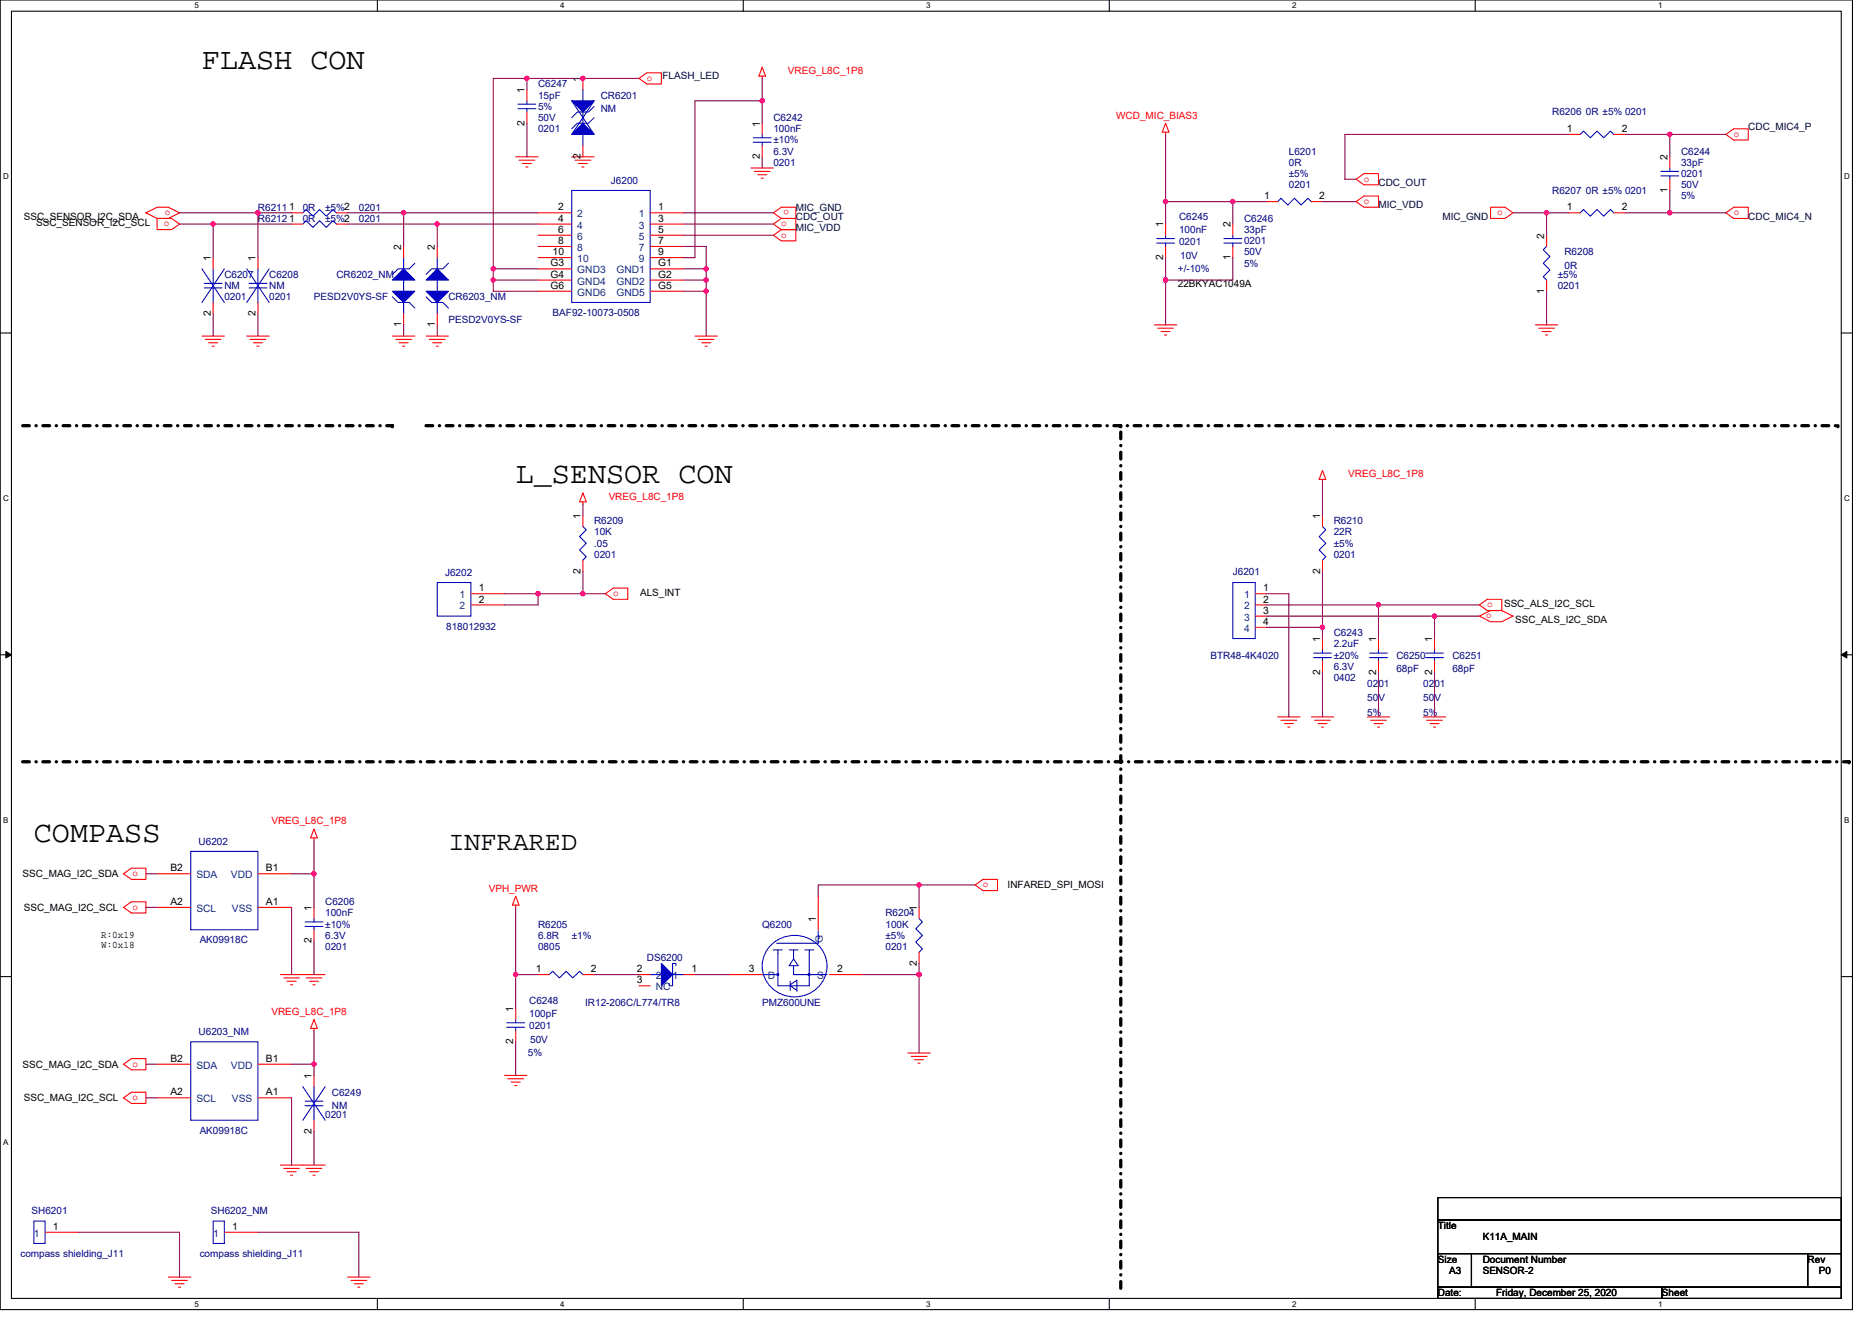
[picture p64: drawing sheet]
<svg xmlns="http://www.w3.org/2000/svg" width="297mm" height="210mm" viewBox="0 0 297 210" stroke-linecap="round" stroke-linejoin="round" font-family="sans-serif">
<defs><g id="words">
<g font-size="4.8">
<text x="32" y="10.9">FLASH CON</text>
<text x="81.8" y="76.7">L_SENSOR CON</text>
<text x="5.4" y="133.6">COMPASS</text>
</g>
<text font-size="4.3" x="71.2" y="135">INFRARED</text>
<g font-size="1.6" fill="#f00">
<text x="125" y="11.7">VREG_L8C_1P8</text>
<text x="102.6" y="12.8">o</text>
<text x="177.1" y="18.8">WCD_MIC_BIAS3</text>
<text x="275.1" y="21.7">o</text>
<text x="216.4" y="28.8">o</text>
<text x="26" y="35.9">o</text>
<text x="26.2" y="34.1">o</text>
<text x="124" y="35.9">o</text>
<text x="125.2" y="33.4" transform="rotate(180 125.2 33.4)">o</text>
<text x="216.4" y="32.4">o</text>
<text x="237.6" y="34.1">o</text>
<text x="275.1" y="34.1">o</text>
<text x="124" y="37.7">o</text>
<text x="213.9" y="75.7">VREG_L8C_1P8</text>
<text x="96.6" y="79.3">VREG_L8C_1P8</text>
<text x="97.3" y="94.6">o</text>
<text x="235.8" y="98.1">o</text>
<text x="236" y="96.4">o</text>
<text x="43.1" y="130.9">VREG_L8C_1P8</text>
<text x="21" y="139">o</text>
<text x="77.6" y="141.5">VPH_PWR</text>
<text x="156" y="140.8">o</text>
<text x="21" y="144.4">o</text>
<text x="43.1" y="161.1">VREG_L8C_1P8</text>
<text x="21" y="169.3">o</text>
<text x="21" y="174.6">o</text>
</g>
<g font-size="1.6">
<text x="83.2" y="14.8" transform="rotate(-90 83.2 14.8)">1</text>
<text x="92.1" y="13" transform="rotate(-90 92.1 13)">1</text>
<text x="83.2" y="19.9" transform="rotate(-90 83.2 19.9)">2</text>
<text x="120.6" y="20.1" transform="rotate(-90 120.6 20.1)">1</text>
<text x="248.6" y="21">1</text>
<text x="257.3" y="21">2</text>
<text x="92.1" y="25.3" transform="rotate(-90 92.1 25.3)">2</text>
<text x="120.6" y="25.3" transform="rotate(-90 120.6 25.3)">2</text>
<text x="264.6" y="25.4" transform="rotate(-90 264.6 25.4)">2</text>
<text x="3.8" y="34.8">SSC_SENSOR_I2C_SDA</text>
<text x="5.7" y="35.9">SSC_SENSOR_I2C_SCL</text>
<text x="45.9" y="33.4">1</text>
<text x="45.9" y="35.2">1</text>
<text x="88.6" y="33.4">2</text>
<text x="88.6" y="35.2">4</text>
<text x="104.4" y="33.4">1</text>
<text x="104.4" y="35.2">3</text>
<text x="200.6" y="31.6">1</text>
<text x="209.3" y="31.6">2</text>
<text x="248.6" y="33.4">1</text>
<text x="257.3" y="33.4">2</text>
<text x="264.6" y="30.6" transform="rotate(-90 264.6 30.6)">1</text>
<text x="33.4" y="41.4" transform="rotate(-90 33.4 41.4)">1</text>
<text x="40.6" y="41.4" transform="rotate(-90 40.6 41.4)">1</text>
<text x="63.7" y="39.6" transform="rotate(-90 63.7 39.6)">2</text>
<text x="69" y="39.6" transform="rotate(-90 69 39.6)">2</text>
<text x="87.7" y="40.5">10</text>
<text x="88.6" y="37">6</text>
<text x="88.6" y="38.7">8</text>
<text x="104.4" y="37">5</text>
<text x="104.4" y="38.7">7</text>
<text x="104.4" y="40.5">9</text>
<text x="184.6" y="41.3" transform="rotate(-90 184.6 41.3)">2</text>
<text x="184.6" y="36.1" transform="rotate(-90 184.6 36.1)">1</text>
<text x="195.2" y="41.3" transform="rotate(-90 195.2 41.3)">1</text>
<text x="195.2" y="36.1" transform="rotate(-90 195.2 36.1)">2</text>
<text x="245" y="37.9" transform="rotate(-90 245 37.9)">2</text>
<text x="87.3" y="42.3">G3</text>
<text x="87.3" y="44.1">G4</text>
<text x="87.3" y="45.8">G6</text>
<text x="104.4" y="42.3">G1</text>
<text x="104.4" y="44.1">G2</text>
<text x="104.4" y="45.8">G5</text>
<text x="186.9" y="45.5">22BKYAC1049A</text>
<text x="245" y="46.6" transform="rotate(-90 245 46.6)">1</text>
<text x="33.4" y="50.2" transform="rotate(-90 33.4 50.2)">2</text>
<text x="40.6" y="50.2" transform="rotate(-90 40.6 50.2)">2</text>
<text x="63.7" y="51.9" transform="rotate(-90 63.7 51.9)">1</text>
<text x="69" y="51.9" transform="rotate(-90 69 51.9)">1</text>
<text x="92.1" y="82.3" transform="rotate(-90 92.1 82.3)">1</text>
<text x="209.5" y="82.3" transform="rotate(-90 209.5 82.3)">1</text>
<text x="76" y="93.9">1</text>
<text x="76" y="95.6">2</text>
<text x="92.1" y="91.1" transform="rotate(-90 92.1 91.1)">2</text>
<text x="101.6" y="94.6">ALS_INT</text>
<text x="200.4" y="95.6">2</text>
<text x="200.4" y="93.9">1</text>
<text x="209.5" y="91.1" transform="rotate(-90 209.5 91.1)">2</text>
<text x="200.4" y="97.4">3</text>
<text x="200.4" y="99.2">4</text>
<text x="209.5" y="101.9" transform="rotate(-90 209.5 101.9)">1</text>
<text x="218.4" y="101.9" transform="rotate(-90 218.4 101.9)">1</text>
<text x="227.2" y="101.9" transform="rotate(-90 227.2 101.9)">1</text>
<text x="238.7" y="96.4">SSC_ALS_I2C_SCL</text>
<text x="240.4" y="98.8">SSC_ALS_I2C_SDA</text>
<text x="209.5" y="107.1" transform="rotate(-90 209.5 107.1)">2</text>
<text x="218.4" y="107.1" transform="rotate(-90 218.4 107.1)">2</text>
<text x="227.2" y="107.1" transform="rotate(-90 227.2 107.1)">2</text>
<text x="3.6" y="139.2">SSC_MAG_I2C_SDA</text>
<text x="27" y="143.6">A2</text>
<text x="27" y="138.3">B2</text>
<text x="42.2" y="143.6">A1</text>
<text x="42.2" y="138.3">B1</text>
<text x="159.9" y="141">INFARED_SPI_MOSI</text>
<text x="3.8" y="144.5">SSC_MAG_I2C_SCL</text>
<text x="16" y="148.8">R:0x19</text>
<text x="49.4" y="149.7" transform="rotate(-90 49.4 149.7)">2</text>
<text x="49.4" y="144.5" transform="rotate(-90 49.4 144.5)">1</text>
<text x="129.5" y="146.3" transform="rotate(-90 129.5 146.3)">1</text>
<text x="145.5" y="144.5" transform="rotate(-90 145.5 144.5)">1</text>
<text x="16" y="150.4">W:0x18</text>
<text x="85" y="154.3">1</text>
<text x="93.7" y="154.3">2</text>
<text x="101" y="154.3">2</text>
<text x="109.7" y="154.3">1</text>
<text x="118.8" y="154.3">3</text>
<text x="132.9" y="154.3">2</text>
<text x="145.5" y="153.3" transform="rotate(-90 145.5 153.3)">2</text>
<text x="81.4" y="160.5" transform="rotate(-90 81.4 160.5)">1</text>
<text x="101" y="156.1">3</text>
<text x="81.4" y="165.7" transform="rotate(-90 81.4 165.7)">2</text>
<text x="3.6" y="169.4">SSC_MAG_I2C_SDA</text>
<text x="27" y="173.9">A2</text>
<text x="27" y="168.5">B2</text>
<text x="42.2" y="173.9">A1</text>
<text x="42.2" y="168.5">B1</text>
<text x="49.4" y="171.2" transform="rotate(-90 49.4 171.2)">1</text>
<text x="3.8" y="174.8">SSC_MAG_I2C_SCL</text>
<text x="49.4" y="180" transform="rotate(-90 49.4 180)">2</text>
<text x="8.4" y="195.2">1</text>
<text x="36.8" y="195.2">1</text>
<text x="228.2" y="195.1">Title</text>
<text x="235.3" y="196.8">K11A_MAIN</text>
<text x="228.2" y="200.4">Size</text>
<text x="229.9" y="202.2">A3</text>
<text x="235.3" y="200.4">Document Number</text>
<text x="235.3" y="202.2">SENSOR-2</text>
<text x="286.8" y="200.4">Rev</text>
<text x="288.6" y="202.2">P0</text>
<text x="228.2" y="205.7">Date:</text>
<text x="237.4" y="205.7">Friday, December 25, 2020</text>
<text x="263.7" y="205.7">Sheet</text>
</g>
<g font-size="1.6" fill="#000080">
<text x="85.4" y="13.9">C6247</text>
<text x="85.4" y="15.6">15pF</text>
<text x="85.4" y="17.4">5%</text>
<text x="95.3" y="15.6">CR6201</text>
<text x="95.3" y="17.8">NM</text>
<text x="85.4" y="21">0201</text>
<text x="85.4" y="19.2">50V</text>
<text x="122.7" y="19.2">C6242</text>
<text x="122.7" y="21">100nF</text>
<text x="122.7" y="22.8">±10%</text>
<text x="246.3" y="18.3">R6206 0R ±5% 0201</text>
<text x="96.9" y="29.1">J6200</text>
<text x="122.7" y="26.3">0201</text>
<text x="122.7" y="24.5">6.3V</text>
<text x="204.5" y="24.5">L6201</text>
<text x="204.5" y="26.3">0R</text>
<text x="204.5" y="28.1">±5%</text>
<text x="204.5" y="29.9">0201</text>
<text x="266.7" y="24.5">C6244</text>
<text x="266.7" y="26.3">33pF</text>
<text x="266.7" y="28.1">0201</text>
<text x="266.7" y="29.9">50V</text>
<text x="40.9" y="33.4">R6211</text>
<text x="40.9" y="35.2">R6212</text>
<text x="48" y="33.4">0R</text>
<text x="48" y="35.2">0R</text>
<text x="51.6" y="33.4">±5%2</text>
<text x="51.6" y="35.2">±5%2</text>
<text x="56.9" y="33.4">0201</text>
<text x="56.9" y="35.2">0201</text>
<text x="187.1" y="34.8">C6245</text>
<text x="197.4" y="35.2">C6246</text>
<text x="246.3" y="30.8">R6207 0R ±5% 0201</text>
<text x="266.7" y="31.6">5%</text>
<text x="187.1" y="37">100nF</text>
<text x="187.1" y="38.9">0201</text>
<text x="187.3" y="41.1">10V</text>
<text x="197.4" y="37">33pF</text>
<text x="197.4" y="38.8">0201</text>
<text x="197.4" y="40.5">50V</text>
<text x="248.2" y="40.5">R6208</text>
<text x="35.6" y="44.1">C6207</text>
<text x="35.6" y="45.9">NM</text>
<text x="35.6" y="47.6">0201</text>
<text x="42.7" y="44.1">C6208</text>
<text x="42.7" y="45.9">NM</text>
<text x="42.7" y="47.6">0201</text>
<text x="49.8" y="47.6">PESD2V0YS-SF</text>
<text x="53.4" y="44.1">CR6202_NM</text>
<text x="71.2" y="47.6">CR6203_NM</text>
<text x="186.9" y="43.2">+/-10%</text>
<text x="197.4" y="42.3">5%</text>
<text x="247.2" y="44.1">±5%</text>
<text x="247.2" y="45.9">0201</text>
<text x="248.2" y="42.7">0R</text>
<text x="71.2" y="51.2">PESD2V0YS-SF</text>
<text x="87.7" y="50.1">BAF92-10073-0508</text>
<text x="94.3" y="83.2">R6209</text>
<text x="211.6" y="83.2">R6210</text>
<text x="94.3" y="85">10K</text>
<text x="94.3" y="86.8">.05</text>
<text x="94.3" y="88.5">0201</text>
<text x="211.6" y="85">22R</text>
<text x="211.6" y="86.8">±5%</text>
<text x="211.6" y="88.5">0201</text>
<text x="70.6" y="91.4">J6202</text>
<text x="195.6" y="91.2">J6201</text>
<text x="70.8" y="99.9">818012932</text>
<text x="211.6" y="101">C6243</text>
<text x="192.1" y="104.5">BTR48-4K4020</text>
<text x="211.6" y="102.8">2.2uF</text>
<text x="211.6" y="106.3">6.3V</text>
<text x="211.6" y="104.5">±20%</text>
<text x="221.6" y="104.5">C6250</text>
<text x="221.6" y="106.7">68pF</text>
<text x="230.5" y="104.5">C6251</text>
<text x="230.5" y="106.7">68pF</text>
<text x="211.6" y="108.1">0402</text>
<text x="217" y="109">0201</text>
<text x="217" y="111.3">50V</text>
<text x="217" y="113.6">5%</text>
<text x="225.8" y="109">0201</text>
<text x="225.8" y="111.3">50V</text>
<text x="225.8" y="113.6">5%</text>
<text x="31.5" y="134">U6202</text>
<text x="51.6" y="143.7">C6206</text>
<text x="31.7" y="149.7">AK09918C</text>
<text x="51.6" y="145.4">100nF</text>
<text x="51.6" y="149">6.3V</text>
<text x="51.6" y="147.2">±10%</text>
<text x="85.4" y="147.2">R6205</text>
<text x="85.4" y="149">6.8R</text>
<text x="90.7" y="149">±1%</text>
<text x="120.9" y="147.2">Q6200</text>
<text x="140.5" y="145.4">R6204</text>
<text x="140.5" y="147.2">100K</text>
<text x="140.5" y="149">±5%</text>
<text x="51.6" y="150.8">0201</text>
<text x="85.4" y="150.8">0805</text>
<text x="102.6" y="152.5">DS6200</text>
<text x="140.5" y="150.8">0201</text>
<text x="84" y="159.3">C6248</text>
<text x="84" y="161.4">100pF</text>
<text x="92.9" y="159.7">IR12-206C/L774/TR8</text>
<text x="120.9" y="159.7">PMZ600UNE</text>
<text x="31.5" y="164.3">U6203_NM</text>
<text x="83.8" y="167.7">5%</text>
<text x="84" y="163.4">0201</text>
<text x="84.1" y="165.5">50V</text>
<text x="52.7" y="173.9">C6249</text>
<text x="31.7" y="179.9">AK09918C</text>
<text x="51.6" y="177.4">0201</text>
<text x="52.7" y="176">NM</text>
<text x="5" y="192.7">SH6201</text>
<text x="33.5" y="192.7">SH6202_NM</text>
<text x="3.2" y="199.5">compass shielding_J11</text>
<text x="31.7" y="199.5">compass shielding_J11</text>
</g>
<g font-size="1.6" fill="#000040">
<text x="105.1" y="12.6">FLASH_LED</text>
<text x="277.4" y="20.6">CDC_MIC4_P</text>
<text x="218.7" y="29.5">CDC_OUT</text>
<text x="126.3" y="33.4">MIC_GND</text>
<text x="126.3" y="34.8">CDC_OUT</text>
<text x="218.7" y="33.1">MIC_VDD</text>
<text x="228.9" y="34.8">MIC_GND</text>
<text x="277.4" y="34.8">CDC_MIC4_N</text>
<text x="126.3" y="36.6">MIC_VDD</text>
</g>
<g font-size="1.6" fill="#004080">
<text x="91.6" y="34.5">2</text>
<text x="101.4" y="34.5">1</text>
<text x="91.6" y="36.3">4</text>
<text x="91.6" y="38.1">6</text>
<text x="91.6" y="39.8">8</text>
<text x="91.6" y="41.6">10</text>
<text x="101.4" y="36.3">3</text>
<text x="101.4" y="38.1">5</text>
<text x="101.4" y="39.8">7</text>
<text x="101.4" y="41.6">9</text>
<text x="91.6" y="43.4">GND3</text>
<text x="91.6" y="45.2">GND4</text>
<text x="91.6" y="46.9">GND6</text>
<text x="97.8" y="43.4">GND1</text>
<text x="97.8" y="45.2">GND2</text>
<text x="97.8" y="46.9">GND5</text>
<text x="72.9" y="95">1</text>
<text x="197.4" y="95">1</text>
<text x="72.9" y="96.7">2</text>
<text x="197.4" y="96.7">2</text>
<text x="197.4" y="98.5">3</text>
<text x="197.4" y="100.3">4</text>
<text x="31.2" y="139.4">SDA</text>
<text x="36.6" y="139.4">VDD</text>
<text x="31.2" y="144.7">SCL</text>
<text x="36.8" y="144.7">VSS</text>
<text x="130.6" y="149.7" transform="rotate(-90 130.6 149.7)">G</text>
<text x="104.1" y="155.4">2</text>
<text x="106.7" y="155.4">1</text>
<text x="121.8" y="155.4">D</text>
<text x="129.6" y="155.4">S</text>
<text x="104.1" y="157.2">NC</text>
<text x="31.2" y="169.6">SDA</text>
<text x="36.6" y="169.6">VDD</text>
<text x="31.2" y="175">SCL</text>
<text x="36.8" y="175">VSS</text>
<text x="5.4" y="196.3">1</text>
<text x="33.8" y="196.3">1</text>
</g>
<g font-size="1.3">
<text x="30.8" y="1.3">5</text>
<text x="88.9" y="1.3">4</text>
<text x="147" y="1.3">3</text>
<text x="205" y="1.3">2</text>
<text x="263.1" y="1.3">1</text>
<text x=".5" y="28.4">D</text>
<text x="292.6" y="28.4">D</text>
<text x=".5" y="79.5">C</text>
<text x="292.6" y="79.5">C</text>
<text x=".5" y="130.6">B</text>
<text x="292.6" y="130.6">B</text>
<text x=".5" y="181.7">A</text>
<text x="30.8" y="207.4">5</text>
<text x="88.9" y="207.4">4</text>
<text x="147" y="207.4">3</text>
<text x="205" y="207.4">2</text>
<text x="263.1" y="207.4">1</text>
</g>
</g></defs>
<path d="M0 0h293.9v207.9h-293.9zM1.8 1.8h290.4v204.3h-290.4z" fill="none" stroke="#000" stroke-width=".17"/>
<g fill="#fff">
<path d="M30.8 .2h.7v1.4h-.7z"/>
<path d="M30.8 206.3h.7v1.4h-.7z"/>
</g>
<path d="M59.9 0v1.8M59.9 206.1v1.8" fill="none" stroke="#000" stroke-width=".17"/>
<g fill="#fff">
<path d="M88.9 .2h.7v1.4h-.7z"/>
<path d="M88.9 206.3h.7v1.4h-.7z"/>
</g>
<path d="M117.9 0v1.8M117.9 206.1v1.8" fill="none" stroke="#000" stroke-width=".17"/>
<g fill="#fff">
<path d="M147 .2h.7v1.4h-.7z"/>
<path d="M147 206.3h.7v1.4h-.7z"/>
</g>
<path d="M176 0v1.8M176 206.1v1.8" fill="none" stroke="#000" stroke-width=".17"/>
<g fill="#fff">
<path d="M205 .2h.7v1.4h-.7z"/>
<path d="M205 206.3h.7v1.4h-.7z"/>
</g>
<path d="M234.1 0v1.8M234.1 206.1v1.8" fill="none" stroke="#000" stroke-width=".17"/>
<g fill="#fff">
<path d="M263.1 .2h.7v1.4h-.7z"/>
<path d="M263.1 206.3h.7v1.4h-.7z"/>
<path d="M.5 27.3h.9v1.4h-.9z"/>
<path d="M292.6 27.3h.9v1.4h-.9z"/>
<path d="M.5 78.4h.9v1.4h-.9z"/>
<path d="M292.6 78.4h.9v1.4h-.9z"/>
</g>
<path d="M0 52.9h1.8M292.2 52.9h1.7" fill="none" stroke="#000" stroke-width=".17"/>
<g fill="#fff">
<path d="M.5 129.5h.8v1.4h-.8z"/>
<path d="M292.6 129.5h.9v1.4h-.9z"/>
</g>
<path d="M0 103.9h1.8M292.2 103.9h1.7" fill="none" stroke="#000" stroke-width=".17"/>
<path d="M.9 103.4l.9 .5-.9 .5zM292.2 103.9l.8-.5v1z" fill="#000" stroke="#000" stroke-width=".16"/>
<path d="M.5 180.5h.8v1.4h-.8z" fill="#fff"/>
<path d="M0 155h1.8M292.2 155h1.7M228.2 190.1h64v3.5h-64zM228.2 193.6h64v5.4h-64zM228.2 199h5.3v5.3h-5.3zM233.5 199h53.3v5.3h-53.3zM286.8 199h5.4v5.3h-5.4zM228.2 204.3h35.5v1.8h-35.5zM263.7 204.3h28.5v1.8h-28.5z" fill="none" stroke="#000" stroke-width=".17"/>
<path d="M3.6 67.6h58.7M62.3 67.6h.1M67.6 67.6h224M177.8 67.6h.1M291.6 67.6h.1M3.6 120.9h289.8M293.4 120.9h.1M177.8 204.5v-136.9" fill="none" stroke="#000" stroke-width=".53" stroke-dasharray="1.1 1.1 0 1.1"/>
<g fill="none" stroke="#f00" stroke-width=".17">
<path d="M83.6 14.2v1.8M83.6 17.8v1.8M92.5 12.4v1.8M101.4 12.4l1.2-.8h2.3v1.7h-2.3zM120.9 10.7l.6 1.4h-1.1zM120.9 12.1v.3M120.9 19.6v1.7M185 19.6l.5 1.4h-1.1zM23.2 33.8l1.7-.9h1.8l1.8 .9-1.8 .9h-1.8zM24.9 34.7h2.3l1.3 .9-1.3 .8h-2.3zM46.3 33.8h1.7M46.3 35.6h1.7"/>
<path d="M53.4 33.8h1.8M53.4 35.6h1.8M64 39.1v1.8M69.4 39.1v1.8M81.8 24.9h3.6M82.4 25.4h2.5M82.9 26h1.4M83.4 26.5h.4M85.4 33.8h5.3M85.4 35.6h5.3M85.4 37.3h5.3M85.4 39.1h5.3"/>
<path d="M90.7 24.9h3.6M91.2 25.4h2.5M91.8 26h1.4M92.3 26.5h.4M92.5 23.1v1.8M103.2 33.8h5.3M103.2 35.6h5.3M103.2 37.3h5.3M103.2 39.1h5.3M119.2 26.7h3.5M119.7 27.2h2.5M120.2 27.7h1.5"/>
<path d="M120.8 28.3h.3M120.9 23.1v1.8M122.7 33.8l1.3-.9h2.3v1.8h-2.3zM122.7 37.3l1.3-.9h2.3v1.8h-2.3zM124 34.7l-1.3 .9 1.3 .8M124 34.7h2.3v1.7h-2.3M185 21v.3M185 35.6v1.7M185 39.1v1.8M195.6 39.1v1.8M195.6 35.6v1.7M201 32h1.7"/>
<path d="M208.1 32h1.7M215.2 32l1.2-.9h2.3v1.8h-2.3zM215.2 28.4l1.2-.8h2.3v1.7h-2.3zM236.5 32.9h2.3l1.3 .9-1.3 .9h-2.3zM245.4 37.3v1.8M249 33.8h1.7M249 21.3h1.7M256.1 33.8h1.7M256.1 21.3h1.7M265 28.4v1.8M265 24.9v1.8M273.9 21.3l1.2-.9h2.3v1.8h-2.3z"/>
<path d="M273.9 33.8l1.2-.9h2.3v1.8h-2.3zM32 53.3h3.6M32.6 53.9h2.5M33.1 54.4h1.4M33.7 54.9h.3M33.8 40.9v1.8M33.8 48v1.8M39.2 53.3h3.5M39.7 53.9h2.5M40.2 54.4h1.5M40.8 54.9h.3M40.9 40.9v1.8"/>
<path d="M40.9 48v1.8M62.3 53.3h3.5M62.8 53.9h2.5M63.3 54.4h1.5M63.9 54.9h.3M64 49.8v1.8M67.6 53.3h3.6M68.1 53.9h2.5M68.7 54.4h1.4M69.2 54.9h.4M69.4 49.8v1.8M85.4 40.9h5.3"/>
<path d="M85.4 42.7h5.3M85.4 44.4h5.3M85.4 46.2h5.3M103.2 40.9h5.3M103.2 42.7h5.3M103.2 44.4h5.3M103.2 46.2h5.3M110.3 53.3h3.5M110.8 53.9h2.5M111.3 54.4h1.5M111.9 54.9h.3M183.2 51.6h3.5"/>
<path d="M183.7 52.1h2.5M184.2 52.6h1.5M184.8 53.2h.3M243.6 51.6h3.6M244.2 52.1h2.5M244.7 52.6h1.4M245.2 53.2h.4M245.4 44.4v1.8M92.5 78.2l.5 1.5h-1zM92.5 79.7v.3M209.8 74.7l.6 1.4h-1.1zM209.8 76.1v.4"/>
<path d="M74.7 94.2h5.3M74.7 96h5.3M92.5 81.8v1.8M92.5 88.9v1.8M96.1 94.2l1.2-.9h2.3v1.8h-2.3zM199.2 96h1.8M199.2 97.8h1.8M199.2 99.6h1.8M199.2 94.2h1.8M209.8 81.8v1.8M209.8 88.9v1.8M234.7 97.8l1.8-.9h1.8l1.8 .9-1.8 .9h-1.8z"/>
<path d="M234.7 96l1.3-.9h2.3v1.8h-2.3zM202.7 113.8h3.6M203.3 114.3h2.5M203.8 114.9h1.4M204.3 115.4h.4M208.1 113.8h3.5M208.6 114.3h2.5M209.1 114.9h1.5M209.7 115.4h.3M209.8 101.3v1.8M209.8 104.9v1.8M217 113.8h3.5"/>
<path d="M217.5 114.3h2.5M218 114.9h1.5M218.6 115.4h.3M218.7 101.3v1.8M218.7 104.9v1.8M225.8 113.8h3.6M226.4 114.3h2.5M226.9 114.9h1.4M227.5 115.4h.3M227.6 101.3v1.8M227.6 104.9v1.8M19.6 138.7l1.2-.9h2.4v1.8h-2.4z"/>
<path d="M24.9 138.7h5.4M40.9 138.7h5.4M49.8 131.6l.6 1.4h-1.1zM49.8 133v.4M19.6 144l1.2-.9h2.4v1.8h-2.4zM24.9 144h5.4M40.9 144h5.4M44.5 154.7h7.1M45 155.2h2.5M45.5 155.7h1.5M46.1 156.3h.3M48.6 155.2h2.5"/>
<path d="M49.1 155.7h1.4M49.7 156.3h.3M49.8 144v1.8M49.8 147.6v1.8M81.8 142.2l.6 1.5h-1.1zM81.8 143.7v.3M85.4 154.7h1.8M92.5 154.7h1.8M101.4 154.7h1.8M101.4 156.5h1.8M108.5 154.7h1.8M115.6 154.7h5.3"/>
<path d="M129.8 142.2v5.4M131.6 154.7h5.3M145.8 144v1.8M145.8 151.1v1.8M154.7 140.5l1.3-.9h2.3v1.8h-2.3zM19.6 168.9l1.2-.9h2.4v1.8h-2.4zM19.6 174.2l1.2-.8h2.4v1.7h-2.4zM24.9 174.2h5.4M24.9 168.9h5.4M40.9 174.2h5.4M40.9 168.9h5.4M49.8 161.8l.6 1.4h-1.1z"/>
<path d="M49.8 163.2v.4M49.8 170.7v1.8M49.8 177.8v1.8M80 170.7h3.6M80.6 171.2h2.5M81.1 171.7h1.4M81.7 172.3h.3M81.8 160v1.8M81.8 163.6v1.8M144.1 167.1h3.5M144.6 167.7h2.5M145.1 168.2h1.5"/>
<path d="M145.7 168.7h.3M7.2 195.6h5.3M35.6 195.6h5.3M44.5 184.9h7.1M45 185.4h2.5M45.5 186h1.5M46.1 186.5h.3M48.6 185.4h2.5M49.1 186h1.4M49.7 186.5h.3M26.7 202.7h3.6M27.2 203.2h2.5"/>
<path d="M27.8 203.8h1.4M28.3 204.3h.4M55.2 202.7h3.5M55.7 203.2h2.5M56.2 203.8h1.5M56.8 204.3h.3"/>
</g>
<g fill="none" stroke="#00f" stroke-width=".17">
<path d="M82.2 16.5h2.8M82.2 17.3h2.8M83.6 16v.5M83.6 17.3v.5M90.7 16l3.6 5.3M92.5 14.2v1.8M92.5 17.8v1.8M94.3 16.9l-.9 .9h-1.8l-.9 .9M94.3 16l-3.6 5.3M94.3 18.7l-.9 .9h-1.8l-.9 .8M48 33.8l.6-.5 1.1 1 1-1 1.1 1 1-1 .6 .5M48 35.6l.6-.6 1.1 1.1 1-1.1 1.1 1.1 1-1.1 .6 .6"/>
<path d="M90.7 30.2h12.5v17.8h-12.5zM92.5 21.3v1.8M119.5 21.9h2.9M119.5 22.6h2.9M120.9 21.3v.6M120.9 22.6v.5M183.5 37.9h2.9M183.5 38.6h2.9M185 37.3v.6M185 38.6v.5M194.2 38.6h2.8M194.2 37.9h2.8"/>
<path d="M195.6 38.6v.5M195.6 37.3v.6M202.7 32l.6-.5 1 1 1.1-1 1.1 1 1-1 .6 .5M245.4 39.1l-.5 .5 1 1.1-1 1.1 1 1-1 1.1 .5 .5M250.7 33.8l.6-.5 1 1 1.1-1 1.1 1 1-1 .6 .5M250.7 21.3l.6-.5 1 1.1 1.1-1.1 1.1 1.1 1-1.1 .6 .5M263.5 27.9h2.9M263.5 27.2h2.9M265 27.9v.5M265 26.7v.5M32 42.7l3.6 5.3M32.4 45h2.8"/>
<path d="M32.4 45.7h2.8M33.8 42.7v2.3M33.8 45.7v2.3M35.6 42.7l-3.6 5.3M39.2 42.7l3.5 5.3M39.5 45h2.9M39.5 45.7h2.9M40.9 42.7v2.3M40.9 45.7v2.3M42.7 42.7l-3.5 5.3M62.3 47.1l.9 .9h1.7l.9 .9M64 48v1.8"/>
<path d="M64 44.4v1.8M64 40.9v1.8M65.8 41.8l-.9 .9h-1.7l-.9 .9M67.6 47.1l.9 .9h1.8l.9 .9M69.4 48v1.8M69.4 44.4v1.8M69.4 40.9v1.8M71.2 41.8l-.9 .9h-1.8l-.9 .9M69.4 92.5h5.3v5.3h-5.3zM92.5 83.6l.5 .5-1 1.1 1 1-1 1.1 1 1.1-.5 .5M195.6 92.5h3.6v8.8h-3.6zM209.8 83.6l.6 .5-1.1 1.1 1.1 1-1.1 1.1 1.1 1.1-.6 .5"/>
<path d="M208.4 103.7h2.9M208.4 104.4h2.9M209.8 103.1v.6M209.8 104.4v.5M217.3 103.7h2.9M217.3 104.4h2.9M218.7 103.1v.6M218.7 104.4v.5M226.2 103.7h2.8M226.2 104.4h2.8M227.6 103.1v.6M227.6 104.4v.5"/>
<path d="M30.3 135.1h10.6v12.5h-10.6zM48.4 146.3h2.8M48.4 147h2.8M49.8 145.8v.5M49.8 147v.6M87.2 154.7l.5-.5 1.1 1 1-1 1.1 1 1.1-1 .5 .5M103.2 154.7h1.7M106.7 154.7h1.8M107.2 153.3v-.4h-.5v3.6h-.5v-.4M120.9 154.7h2.5M122.1 150.2a5.2 5.2 0 0 1 5.6-1.5 5.2 5.2 0 0 1 3.5 4.6 5.2 5.2 0 0 1-5.1 4.9 5.2 5.2 0 0 1-5.2-4.9 4.7 4.7 0 0 1 1.2-3.1zM122.7 150.8h1.4"/>
<path d="M125.2 150.8h1.4M125.4 156.5l1 .7M125.4 156.3l1-.7v1.8M125.4 155.7v1.5M125.9 152.2l.7 1.1h-1.4zM125.9 150.8v1.4M125.9 153.3v1.4h5.4M127.7 150.8h1.4M128.4 150.8v5.7h-5v-5.7M129.8 148.5v1M129.8 149.4v.3h-6.5M129.8 147.7v.9"/>
<path d="M145.8 145.8l.6 .5-1.1 1.1 1.1 1.1-1.1 1 1.1 1.1-.6 .5M30.3 165.4h10.6v12.4h-10.6zM48 172.5l3.6 5.3M48.4 174.8h2.8M48.4 175.5h2.8M49.8 172.5v2.3M49.8 175.5v2.3M51.6 172.5l-3.6 5.3M80.4 162.3h2.8M80.4 163h2.8M81.8 161.8v.5M81.8 163v.6"/>
<path d="M5.4 193.8h1.8v3.6h-1.8zM33.8 193.8h1.8v3.6h-1.8z"/>
</g>
<g fill="#00f" stroke="#00f" stroke-width=".17">
<path d="M62.3 46.2h3.5l-1.8 1.8z" fill-rule="evenodd"/>
<path d="M62.3 44.4l1.7-1.7 1.8 1.7z" fill-rule="evenodd"/>
<path d="M67.6 46.2h3.6l-1.8 1.8z" fill-rule="evenodd"/>
<path d="M67.6 44.4l1.8-1.7 1.8 1.7z" fill-rule="evenodd"/>
<path d="M123.3 154.6h.2v.2h-.2z" fill-rule="evenodd"/>
<path d="M128.3 154.6h.2v.2h-.2z" fill-rule="evenodd"/>
<path d="M90.7 16h3.6l-1.8 1.8z" fill-rule="evenodd"/>
<path d="M92.5 19.6l1.8 1.7h-3.6z" fill-rule="evenodd"/>
<path d="M104.9 152.9l1.8 1.8-1.8 1.8z" fill-rule="evenodd"/>
</g>
<g fill="none" stroke="#800040" stroke-width=".17">
<path d="M83.6 12.4h-5.3v30.3M83.6 12.4v1.8M83.6 19.6v5.3M83.6 12.4h17.8M120.9 12.4v3.6M120.9 16h-10.6v24.9h-1.8M120.9 16v3.6M28.5 33.8h12.4M28.5 35.6h5.3M46.3 33.8h-5.4v7.1M46.3 35.6h-12.5v5.3M55.2 33.8h8.8"/>
<path d="M55.2 35.6h14.2M64 33.8v5.3M64 33.8h21.4M69.4 35.6v3.5M69.4 35.6h16M108.5 33.8h14.2M108.5 35.6h14.2M108.5 37.3h14.2M108.5 39.1h3.6v3.6M120.9 24.9v1.8M185 32h10.6M185 21.3v10.7"/>
<path d="M185 32v3.6M195.6 32h5.4M195.6 32v3.6M209.8 32h5.4M240.1 33.8h5.3M245.4 33.8v3.5M245.4 33.8h3.6M249 21.3h-35.6v7.1h1.8M257.8 21.3h7.2M257.8 33.8h7.2M265 21.3v3.6M265 30.2v3.6"/>
<path d="M265 21.3h8.9M265 33.8h8.9M33.8 49.8v3.5M40.9 49.8v3.5M64 51.6v1.7M69.4 51.6v1.7M78.3 42.7v1.7M78.3 44.4v1.8h7.1M78.3 42.7h7.1M78.3 44.4h7.1M108.5 42.7h3.6M108.5 44.4h3.6"/>
<path d="M108.5 46.2h3.6M112.1 42.7v1.7M112.1 44.4v1.8M112.1 46.2v7.1M185 40.9v3.5M185 44.5v7.1M195.6 40.9v3.5h-10.6M245.4 46.2v5.4M209.8 76.5v5.3M80 94.2h5.4M85.4 94.2v1.8h-5.4M85.4 94.2h7.1"/>
<path d="M92.5 94.2h3.6M92.5 80v1.8M92.5 90.7v3.5M201 96h17.7M201 99.6h8.8v1.7M201 94.2h3.5v19.6M201 97.8h26.6M209.8 90.7v8.9M218.7 96h16M218.7 96v5.3M234.7 97.8h-7.1v3.5M209.8 106.7v7.1"/>
<path d="M218.7 106.7v7.1M227.6 106.7v7.1M23.2 138.7h1.7M46.3 138.7h3.5M49.8 133.3v5.4M49.8 138.7v5.3M23.2 144h1.7M46.3 144v10.7M49.8 149.4v5.3M81.8 144v10.7M81.8 154.7v5.3M81.8 154.7h3.6"/>
<path d="M94.3 154.7h7.1M110.3 154.7h5.3M136.9 154.7h8.9M145.8 140.5h-16v1.7M145.8 140.5v3.5M145.8 152.9v1.8M145.8 154.7v12.4M145.8 140.5h8.9M23.2 168.9h1.7M23.2 174.2h1.7M46.3 174.2v10.7M46.3 168.9h3.5"/>
<path d="M49.8 163.6v5.3M49.8 168.9v1.8M49.8 179.6v5.3M81.8 165.4v5.3M12.5 195.6h16v7.1M40.9 195.6h16v7.1"/>
</g>
<g fill="#f0f" stroke="#f0f" stroke-width=".17">
<circle cx="49.8" cy="138.7" r=".35"/>
<circle cx="145.8" cy="140.4" r=".35"/>
<circle cx="145.8" cy="154.7" r=".35"/>
<circle cx="264.9" cy="21.3" r=".35"/>
<circle cx="195.6" cy="32" r=".35"/>
<circle cx="184.9" cy="32" r=".35"/>
<circle cx="245.4" cy="33.8" r=".35"/>
<circle cx="264.9" cy="33.8" r=".35"/>
<circle cx="184.9" cy="44.4" r=".35"/>
<circle cx="81.8" cy="154.7" r=".35"/>
<circle cx="92.5" cy="94.2" r=".35"/>
<circle cx="85.4" cy="94.2" r=".35"/>
<circle cx="49.8" cy="168.9" r=".35"/>
<circle cx="209.8" cy="99.6" r=".35"/>
<circle cx="218.7" cy="96" r=".35"/>
<circle cx="227.6" cy="97.8" r=".35"/>
<circle cx="78.3" cy="42.7" r=".35"/>
<circle cx="83.6" cy="12.4" r=".35"/>
<circle cx="92.5" cy="12.4" r=".35"/>
<circle cx="120.9" cy="16" r=".35"/>
<circle cx="40.9" cy="33.8" r=".35"/>
<circle cx="64" cy="33.8" r=".35"/>
<circle cx="69.4" cy="35.5" r=".35"/>
<circle cx="112" cy="42.7" r=".35"/>
<circle cx="78.3" cy="44.4" r=".35"/>
<circle cx="112" cy="44.4" r=".35"/>
<circle cx="112" cy="46.2" r=".35"/>
<circle cx="33.8" cy="35.5" r=".35"/>
</g>
<use href="#words"/>
</svg>
